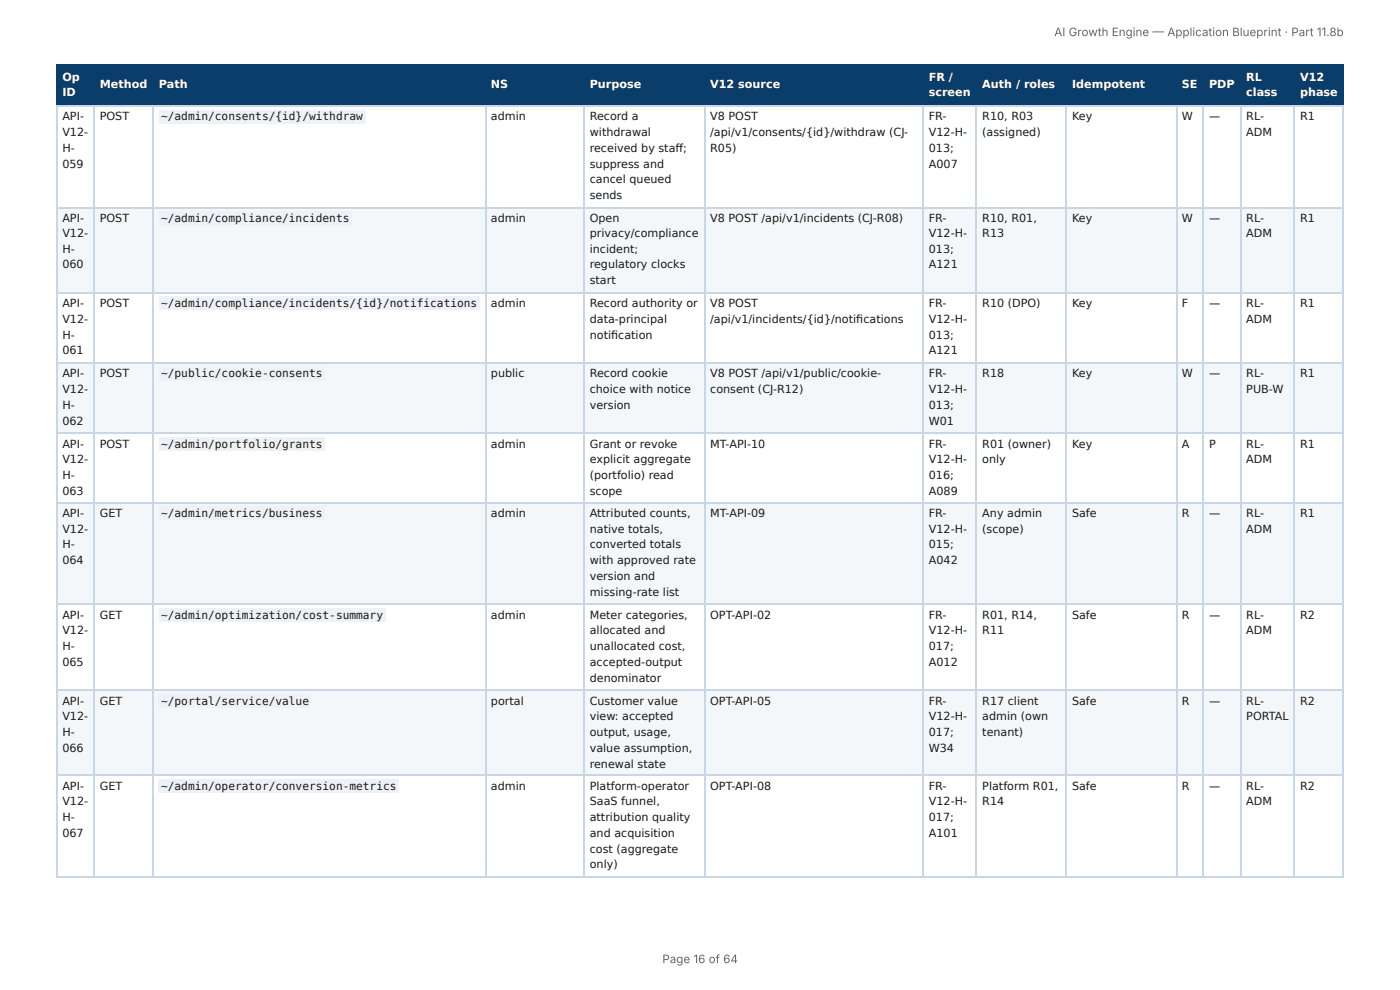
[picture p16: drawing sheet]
<svg xmlns="http://www.w3.org/2000/svg" width="297mm" height="210mm" viewBox="0 0 297 210" stroke-linecap="round" stroke-linejoin="round" font-family="sans-serif">
<defs><g id="words">
<g font-size="2.5" fill="#666">
<text x="223.9" y="7.7">AI Growth Engine — Application Blueprint · Part 11.8b</text>
<text x="140.7" y="204.5">Page 16 of 64</text>
</g>
<g font-size="2.4" fill="#fff">
<text x="13.2" y="17.1">Op</text>
<text x="197.3" y="17.1">FR /</text>
<text x="264.7" y="17.1">RL</text>
<text x="276.1" y="17.1">V12</text>
<text x="13.2" y="20.4">ID</text>
<text x="21.2" y="18.7">Method</text>
<text x="33.8" y="18.7">Path</text>
<text x="104.3" y="18.7">NS</text>
<text x="125.3" y="18.7">Purpose</text>
<text x="150.8" y="18.7">V12 source</text>
<text x="197.3" y="20.4">screen</text>
<text x="208.6" y="18.7">Auth / roles</text>
<text x="227.7" y="18.7">Idempotent</text>
<text x="251" y="18.7">SE</text>
<text x="256.8" y="18.7">PDP</text>
<text x="264.7" y="20.4">class</text>
<text x="276.1" y="20.4">phase</text>
</g>
<g font-size="2.4" fill="#1a1a1a">
<text x="13.2" y="25.6">API-</text>
<text x="13.2" y="28.9">V12-</text>
<text x="21.2" y="25.6">POST</text>
<text x="34.2" y="25.6">~/admin/consents/{id}/withdraw</text>
<text x="104.3" y="25.6">admin</text>
<text x="125.3" y="25.6">Record a</text>
<text x="125.3" y="28.9">withdrawal</text>
<text x="150.8" y="25.6">V8 POST</text>
<text x="150.8" y="28.9">/api/v1/consents/{id}/withdraw (CJ-</text>
<text x="197.3" y="25.6">FR-</text>
<text x="197.3" y="28.9">V12-H-</text>
<text x="208.6" y="25.6">R10, R03</text>
<text x="208.6" y="28.9">(assigned)</text>
<text x="227.7" y="25.6">Key</text>
<text x="251" y="25.6">W</text>
<text x="256.8" y="25.6">—</text>
<text x="264.7" y="25.6">RL-</text>
<text x="264.7" y="28.9">ADM</text>
<text x="276.1" y="25.6">R1</text>
<text x="13.2" y="32.2">H-</text>
<text x="13.2" y="35.6">059</text>
<text x="125.3" y="32.2">received by staff ;</text>
<text x="125.3" y="35.6">suppress and</text>
<text x="150.8" y="32.2">R05)</text>
<text x="197.3" y="32.2">013;</text>
<text x="197.3" y="35.6">A007</text>
<text x="125.3" y="38.9">cancel queued</text>
<text x="13.2" y="47.2">API-</text>
<text x="21.2" y="47.2">POST</text>
<text x="34.2" y="47.2">~/admin/compliance/incidents</text>
<text x="104.3" y="47.2">admin</text>
<text x="125.3" y="42.3">sends</text>
<text x="125.3" y="47.2">Open</text>
<text x="150.8" y="47.2">V8 POST /api/v1/incidents (CJ-R08)</text>
<text x="197.3" y="47.2">FR-</text>
<text x="208.6" y="47.2">R10, R01,</text>
<text x="227.7" y="47.2">Key</text>
<text x="251" y="47.2">W</text>
<text x="256.8" y="47.2">—</text>
<text x="264.7" y="47.2">RL-</text>
<text x="276.1" y="47.2">R1</text>
<text x="13.2" y="50.3">V12-</text>
<text x="13.2" y="53.6">H-</text>
<text x="125.3" y="50.3">privacy/compliance</text>
<text x="125.3" y="53.6">incident;</text>
<text x="197.3" y="50.3">V12-H-</text>
<text x="197.3" y="53.6">013;</text>
<text x="208.6" y="50.3">R13</text>
<text x="264.7" y="50.3">ADM</text>
<text x="13.2" y="57">060</text>
<text x="125.3" y="57">regulatory clocks</text>
<text x="197.3" y="57">A121</text>
<text x="13.2" y="65.2">API-</text>
<text x="21.2" y="65.2">POST</text>
<text x="34.2" y="65.2">~/admin/compliance/incidents/{id}/notifications</text>
<text x="104.3" y="65.2">admin</text>
<text x="125.3" y="60.3">start</text>
<text x="125.3" y="65.2">Record authority or</text>
<text x="150.8" y="65.2">V8 POST</text>
<text x="197.3" y="65.2">FR-</text>
<text x="208.6" y="65.2">R10 (DPO)</text>
<text x="227.7" y="65.2">Key</text>
<text x="251" y="65.2">F</text>
<text x="256.8" y="65.2">—</text>
<text x="264.7" y="65.2">RL-</text>
<text x="276.1" y="65.2">R1</text>
<text x="13.2" y="68.6">V12-</text>
<text x="13.2" y="71.9">H-</text>
<text x="125.3" y="68.6">data-principal</text>
<text x="125.3" y="71.9">notifi cation</text>
<text x="150.8" y="68.6">/api/v1/incidents/{id}/notifi cations</text>
<text x="197.3" y="68.6">V12-H-</text>
<text x="197.3" y="71.9">013;</text>
<text x="264.7" y="68.6">ADM</text>
<text x="13.2" y="75.2">061</text>
<text x="197.3" y="75.2">A121</text>
<text x="13.2" y="80.1">API-</text>
<text x="13.2" y="83.5">V12-</text>
<text x="21.2" y="80.1">POST</text>
<text x="34.2" y="80.1">~/public/cookie-consents</text>
<text x="104.3" y="80.1">public</text>
<text x="125.3" y="80.1">Record cookie</text>
<text x="125.3" y="83.5">choice with notice</text>
<text x="150.8" y="80.1">V8 POST /api/v1/public/cookie-</text>
<text x="150.8" y="83.5">consent (CJ-R12)</text>
<text x="197.3" y="80.1">FR-</text>
<text x="197.3" y="83.5">V12-H-</text>
<text x="208.6" y="80.1">R18</text>
<text x="227.7" y="80.1">Key</text>
<text x="251" y="80.1">W</text>
<text x="256.8" y="80.1">—</text>
<text x="264.7" y="80.1">RL-</text>
<text x="264.7" y="83.5">PUB-W</text>
<text x="276.1" y="80.1">R1</text>
<text x="13.2" y="86.8">H-</text>
<text x="125.3" y="86.8">version</text>
<text x="197.3" y="86.8">013;</text>
<text x="13.2" y="90.2">062</text>
<text x="13.2" y="95.1">API-</text>
<text x="21.2" y="95.1">POST</text>
<text x="34.2" y="95.1">~/admin/portfolio/grants</text>
<text x="104.3" y="95.1">admin</text>
<text x="125.3" y="95.1">Grant or revoke</text>
<text x="150.8" y="95.1">MT-API-10</text>
<text x="197.3" y="90.2">W01</text>
<text x="197.3" y="95.1">FR-</text>
<text x="208.6" y="95.1">R01 (owner)</text>
<text x="227.7" y="95.1">Key</text>
<text x="251" y="95.1">A</text>
<text x="256.8" y="95.1">P</text>
<text x="264.7" y="95.1">RL-</text>
<text x="276.1" y="95.1">R1</text>
<text x="13.2" y="98.4">V12-</text>
<text x="13.2" y="101.7">H-</text>
<text x="125.3" y="98.4">explicit aggregate</text>
<text x="125.3" y="101.7">(portfolio) read</text>
<text x="197.3" y="98.4">V12-H-</text>
<text x="197.3" y="101.7">016;</text>
<text x="208.6" y="98.4">only</text>
<text x="264.7" y="98.4">ADM</text>
<text x="13.2" y="105.1">063</text>
<text x="125.3" y="105.1">scope</text>
<text x="197.3" y="105.1">A089</text>
<text x="13.2" y="109.8">API-</text>
<text x="13.2" y="113.1">V12-</text>
<text x="21.2" y="109.8">GET</text>
<text x="34.2" y="109.8">~/admin/metrics/business</text>
<text x="104.3" y="109.8">admin</text>
<text x="125.3" y="109.8">Attributed counts,</text>
<text x="125.3" y="113.1">native totals,</text>
<text x="150.8" y="109.8">MT-API-09</text>
<text x="197.3" y="109.8">FR-</text>
<text x="197.3" y="113.1">V12-H-</text>
<text x="208.6" y="109.8">Any admin</text>
<text x="208.6" y="113.1">(scope)</text>
<text x="227.7" y="109.8">Safe</text>
<text x="251" y="109.8">R</text>
<text x="256.8" y="109.8">—</text>
<text x="264.7" y="109.8">RL-</text>
<text x="264.7" y="113.1">ADM</text>
<text x="276.1" y="109.8">R1</text>
<text x="13.2" y="116.4">H-</text>
<text x="13.2" y="119.8">064</text>
<text x="125.3" y="116.4">converted totals</text>
<text x="125.3" y="119.8">with approved rate</text>
<text x="197.3" y="116.4">015;</text>
<text x="197.3" y="119.8">A042</text>
<text x="125.3" y="123.1">version and</text>
<text x="13.2" y="131.4">API-</text>
<text x="21.2" y="131.4">GET</text>
<text x="34.2" y="131.4">~/admin/optimization/cost-summary</text>
<text x="104.3" y="131.4">admin</text>
<text x="125.3" y="126.5">missing-rate list</text>
<text x="125.3" y="131.4">Meter categories,</text>
<text x="150.8" y="131.4">OPT-API-02</text>
<text x="197.3" y="131.4">FR-</text>
<text x="208.6" y="131.4">R01, R14,</text>
<text x="227.7" y="131.4">Safe</text>
<text x="251" y="131.4">R</text>
<text x="256.8" y="131.4">—</text>
<text x="264.7" y="131.4">RL-</text>
<text x="276.1" y="131.4">R2</text>
<text x="13.2" y="134.7">V12-</text>
<text x="125.3" y="134.7">allocated and</text>
<text x="197.3" y="134.7">V12-H-</text>
<text x="208.6" y="134.7">R11</text>
<text x="264.7" y="134.7">ADM</text>
<text x="13.2" y="138">H-</text>
<text x="13.2" y="141.4">065</text>
<text x="125.3" y="138">unallocated cost,</text>
<text x="125.3" y="141.4">accepted-output</text>
<text x="197.3" y="138">017;</text>
<text x="197.3" y="141.4">A012</text>
<text x="13.2" y="149.6">API-</text>
<text x="21.2" y="149.6">GET</text>
<text x="34.2" y="149.6">~/portal/service/value</text>
<text x="104.3" y="149.6">portal</text>
<text x="125.3" y="144.7">denominator</text>
<text x="125.3" y="149.6">Customer value</text>
<text x="150.8" y="149.6">OPT-API-05</text>
<text x="197.3" y="149.6">FR-</text>
<text x="208.6" y="149.6">R17 client</text>
<text x="227.7" y="149.6">Safe</text>
<text x="251" y="149.6">R</text>
<text x="256.8" y="149.6">—</text>
<text x="264.7" y="149.6">RL-</text>
<text x="276.1" y="149.6">R2</text>
<text x="13.2" y="153">V12-</text>
<text x="125.3" y="153">view: accepted</text>
<text x="197.3" y="153">V12-H-</text>
<text x="208.6" y="153">admin (own</text>
<text x="264.7" y="153">PORTAL</text>
<text x="13.2" y="156.3">H-</text>
<text x="13.2" y="159.7">066</text>
<text x="125.3" y="156.3">output, usage,</text>
<text x="125.3" y="159.7">value assumption,</text>
<text x="197.3" y="156.3">017;</text>
<text x="197.3" y="159.7">W34</text>
<text x="208.6" y="156.3">tenant)</text>
<text x="13.2" y="167.7">API-</text>
<text x="21.2" y="167.7">GET</text>
<text x="34.2" y="167.7">~/admin/operator/conversion-metrics</text>
<text x="104.3" y="167.7">admin</text>
<text x="125.3" y="163">renewal state</text>
<text x="125.3" y="167.7">Platform-operator</text>
<text x="150.8" y="167.7">OPT-API-08</text>
<text x="197.3" y="167.7">FR-</text>
<text x="208.6" y="167.7">Platform R01,</text>
<text x="227.7" y="167.7">Safe</text>
<text x="251" y="167.7">R</text>
<text x="256.8" y="167.7">—</text>
<text x="264.7" y="167.7">RL-</text>
<text x="276.1" y="167.7">R2</text>
<text x="13.2" y="171">V12-</text>
<text x="125.3" y="171">SaaS funnel,</text>
<text x="197.3" y="171">V12-H-</text>
<text x="208.6" y="171">R14</text>
<text x="264.7" y="171">ADM</text>
<text x="13.2" y="174.4">H-</text>
<text x="13.2" y="177.7">067</text>
<text x="125.3" y="174.4">attribution quality</text>
<text x="125.3" y="177.7">and acquisition</text>
<text x="197.3" y="174.4">017;</text>
<text x="197.3" y="177.7">A101</text>
<text x="125.3" y="181">cost (aggregate</text>
<text x="125.3" y="184.4">only)</text>
</g>
</g></defs>
<g fill="#0b3d6b">
<path d="M12.1 14h7.8v8.4h-7.8z"/>
<path d="M19.9 14h12.7v8.4h-12.7z"/>
<path d="M32.6 14h70.4v8.4h-70.4z"/>
<path d="M103 14h20.9v8.4h-20.9z"/>
<path d="M123.9 14h25.7v8.4h-25.7z"/>
<path d="M149.6 14h46.5v8.4h-46.5z"/>
<path d="M196.1 14h11.4v8.4h-11.4z"/>
<path d="M207.5 14h18.9v8.4h-18.9z"/>
<path d="M226.4 14h23.4v8.4h-23.4z"/>
<path d="M249.8 14h5.8v8.4h-5.8z"/>
<path d="M255.6 14h7.8v8.4h-7.8z"/>
<path d="M263.4 14h11.6v8.4h-11.6z"/>
<path d="M275 14h10.4v8.4h-10.4z"/>
</g>
<g fill="#f4f7fa">
<path d="M12.1 44.1h7.8v18.2h-7.8z"/>
<path d="M19.9 44.1h12.7v18.2h-12.7z"/>
<path d="M32.6 44.1h70.4v18.2h-70.4z"/>
<path d="M103 44.1h20.9v18.2h-20.9z"/>
<path d="M123.9 44.1h25.7v18.2h-25.7z"/>
<path d="M149.6 44.1h46.5v18.2h-46.5z"/>
<path d="M196.1 44.1h11.4v18.2h-11.4z"/>
<path d="M207.5 44.1h18.9v18.2h-18.9z"/>
<path d="M226.4 44.1h23.4v18.2h-23.4z"/>
<path d="M249.8 44.1h5.8v18.2h-5.8z"/>
<path d="M255.6 44.1h7.8v18.2h-7.8z"/>
<path d="M263.4 44.1h11.6v18.2h-11.6z"/>
<path d="M275 44.1h10.4v18.2h-10.4z"/>
<path d="M12.1 77h7.8v14.9h-7.8z"/>
<path d="M19.9 77h12.7v14.9h-12.7z"/>
<path d="M32.6 77h70.4v14.9h-70.4z"/>
<path d="M103 77h20.9v14.9h-20.9z"/>
<path d="M123.9 77h25.7v14.9h-25.7z"/>
<path d="M149.6 77h46.5v14.9h-46.5z"/>
<path d="M196.1 77h11.4v14.9h-11.4z"/>
<path d="M207.5 77h18.9v14.9h-18.9z"/>
<path d="M226.4 77h23.4v14.9h-23.4z"/>
<path d="M249.8 77h5.8v14.9h-5.8z"/>
<path d="M255.6 77h7.8v14.9h-7.8z"/>
<path d="M263.4 77h11.6v14.9h-11.6z"/>
<path d="M275 77h10.4v14.9h-10.4z"/>
<path d="M12.1 106.9h7.8v21.6h-7.8z"/>
<path d="M19.9 106.9h12.7v21.6h-12.7z"/>
<path d="M32.6 106.9h70.4v21.6h-70.4z"/>
<path d="M103 106.9h20.9v21.6h-20.9z"/>
<path d="M123.9 106.9h25.7v21.6h-25.7z"/>
<path d="M149.6 106.9h46.5v21.6h-46.5z"/>
<path d="M196.1 106.9h11.4v21.6h-11.4z"/>
<path d="M207.5 106.9h18.9v21.6h-18.9z"/>
<path d="M226.4 106.9h23.4v21.6h-23.4z"/>
<path d="M249.8 106.9h5.8v21.6h-5.8z"/>
<path d="M255.6 106.9h7.8v21.6h-7.8z"/>
<path d="M263.4 106.9h11.6v21.6h-11.6z"/>
<path d="M275 106.9h10.4v21.6h-10.4z"/>
<path d="M12.1 146.5h7.8v18.3h-7.8z"/>
<path d="M19.9 146.5h12.7v18.3h-12.7z"/>
<path d="M32.6 146.5h70.4v18.3h-70.4z"/>
<path d="M103 146.5h20.9v18.3h-20.9z"/>
<path d="M123.9 146.5h25.7v18.3h-25.7z"/>
<path d="M149.6 146.5h46.5v18.3h-46.5z"/>
<path d="M196.1 146.5h11.4v18.3h-11.4z"/>
<path d="M207.5 146.5h18.9v18.3h-18.9z"/>
<path d="M226.4 146.5h23.4v18.3h-23.4z"/>
<path d="M249.8 146.5h5.8v18.3h-5.8z"/>
<path d="M255.6 146.5h7.8v18.3h-7.8z"/>
<path d="M263.4 146.5h11.6v18.3h-11.6z"/>
<path d="M275 146.5h10.4v18.3h-10.4z"/>
</g>
<g fill="none" stroke="#0b3d6b" stroke-width=".22">
<path d="M11.9 13.9h273.5M12 13.8v8.9M20 13.8v8.9M32.5 13.8v8.9M103.1 13.8v8.9M124.1 13.8v8.9M149.7 13.8v8.9M196 13.8v8.9M207.4 13.8v8.9M226.5 13.8v8.9M249.9 13.8v8.9M255.5 13.8v8.9"/>
<path d="M263.5 13.8v8.9M274.8 13.8v8.9M11.9 22.6h273.5"/>
</g>
<path d="M285.3 13.8v8.9" fill="none" stroke="#0b3d6b" stroke-width=".21"/>
<g fill="none" stroke="#c9d6e3" stroke-width=".22">
<path d="M11.9 22.6h273.5M12 22.7v163.7M20 22.7v163.7M32.5 22.7v163.7M103.1 22.7v163.7M124.1 22.7v163.7M149.7 22.7v163.7M196 22.7v163.7M207.4 22.7v163.7M226.5 22.7v163.7M249.9 22.7v163.7M255.5 22.7v163.7"/>
<path d="M263.5 22.7v163.7M274.8 22.7v163.7M11.9 44.2h273.5M11.9 62.2h273.5M11.9 77.1h273.5M11.9 92h273.5M11.9 106.8h273.5M11.9 128.4h273.5M11.9 146.6h273.5M11.9 164.7h273.5M11.9 186.3h273.5"/>
</g>
<path d="M285.3 22.7v163.7" fill="none" stroke="#c9d6e3" stroke-width=".21"/>
<g fill="#eef2f6">
<path d="M33.7 23.3h43.9v2.9h-43.9z"/>
<path d="M33.7 44.9h41v2.9h-41z"/>
<path d="M33.7 63h68.2v2.9h-68.2z"/>
<path d="M33.7 77.9h35.2v2.9h-35.2z"/>
<path d="M33.7 92.8h35.2v2.9h-35.2z"/>
<path d="M33.7 107.5h35.2v2.9h-35.2z"/>
<path d="M33.7 129.1h48.1v2.9h-48.1z"/>
<path d="M33.7 147.4h32.3v2.9h-32.3z"/>
<path d="M33.7 165.4h51v2.9h-51z"/>
</g>
<use href="#words"/>
</svg>
